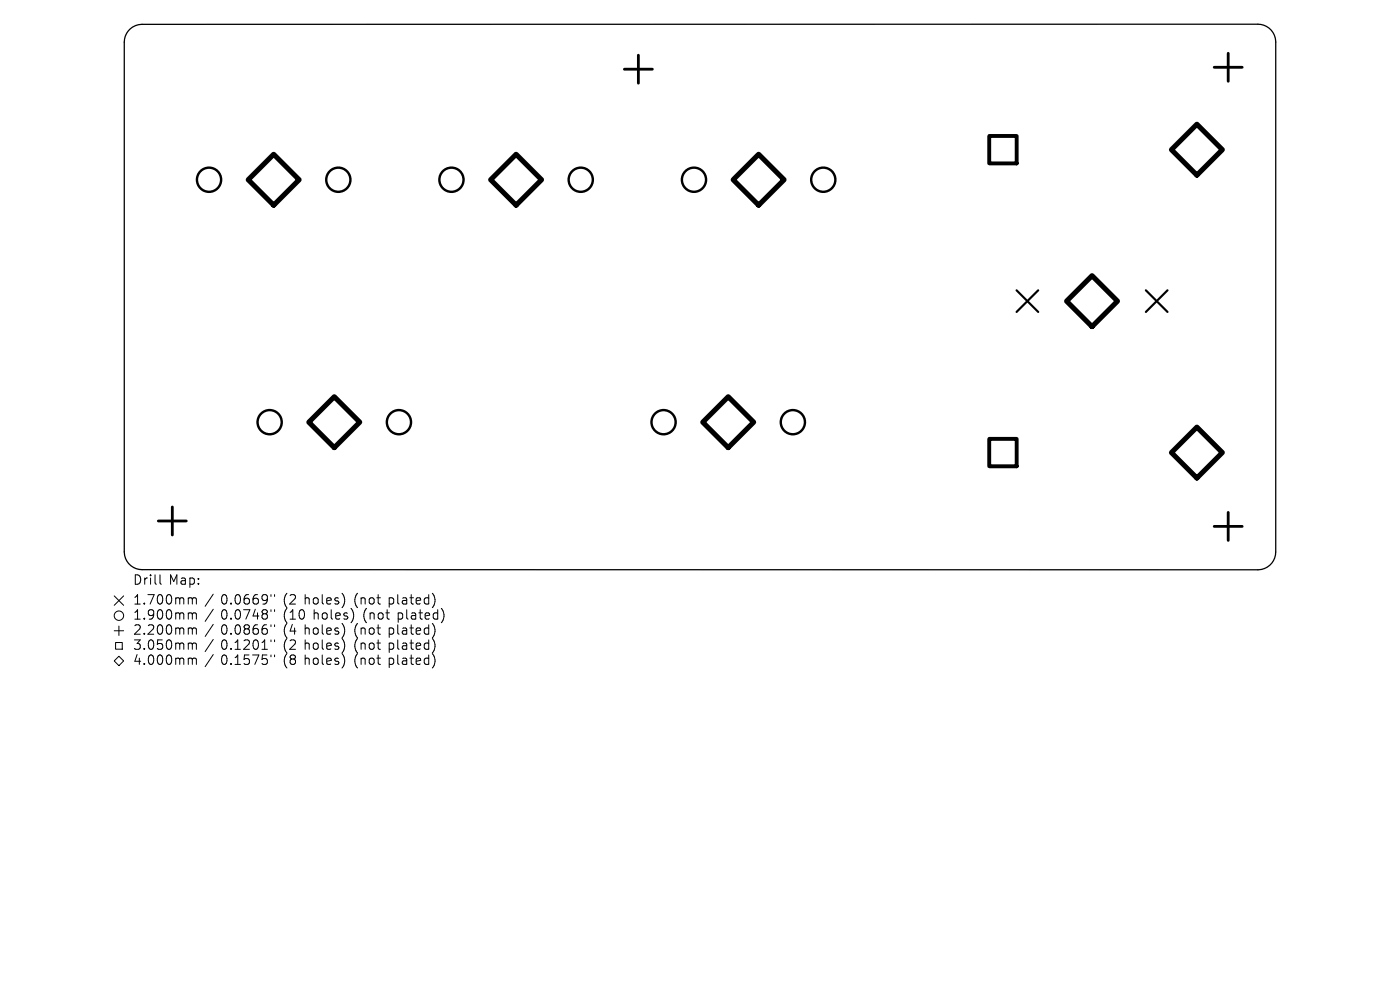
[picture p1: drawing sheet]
<svg xmlns="http://www.w3.org/2000/svg" width="297mm" height="210mm" viewBox="0 0 297 210" stroke-linecap="round" stroke-linejoin="round" font-family="sans-serif">
<defs><g id="words">
<g font-size="2.8">
<text x="28.2" y="124.5">Drill</text>
<text x="35.8" y="124.5">Map:</text>
<text x="28.2" y="128.7">1.700mm</text>
<text x="28.2" y="131.9">1.900mm</text>
<text x="46.8" y="128.7">0.0669&quot;</text>
<text x="46.8" y="131.9">0.0748&quot;</text>
<text x="60.1" y="128.7">(2</text>
<text x="60.1" y="131.9">(10</text>
<text x="64.7" y="128.7">holes)</text>
<text x="66.6" y="131.9">holes)</text>
<text x="75.3" y="128.7">(not</text>
<text x="77.2" y="131.9">(not</text>
<text x="82.7" y="128.7">plated)</text>
<text x="84.6" y="131.9">plated)</text>
<text x="28.2" y="135.1">2.200mm</text>
<text x="46.8" y="135.1">0.0866&quot;</text>
<text x="60.1" y="135.1">(4</text>
<text x="64.7" y="135.1">holes)</text>
<text x="75.3" y="135.1">(not</text>
<text x="82.7" y="135.1">plated)</text>
<text x="28.2" y="138.3">3.050mm</text>
<text x="28.2" y="141.5">4.000mm</text>
<text x="46.8" y="138.3">0.1201&quot;</text>
<text x="46.8" y="141.5">0.1575&quot;</text>
<text x="60.1" y="138.3">(2</text>
<text x="60.1" y="141.5">(8</text>
<text x="64.7" y="138.3">holes)</text>
<text x="64.7" y="141.5">holes)</text>
<text x="75.3" y="138.3">(not</text>
<text x="75.3" y="141.5">(not</text>
<text x="82.7" y="138.3">plated)</text>
<text x="82.7" y="141.5">plated)</text>
</g>
</g></defs>
<path d="M27.6 6.1a3.8 3.8 0 0 1 2.5-.9l236.8-.1a3.8 3.8 0 0 1 3.7 3.8v108.2a3.8 3.8 0 0 1-3.7 3.8l-236.8-.1a3.8 3.8 0 0 1-3.7-3.7v-108.2a3.8 3.8 0 0 1 1.2-2.8z" fill="none" stroke="#000" stroke-width=".27"/>
<path d="M215.7 61.6l4.6 4.6M220.3 61.6l-4.6 4.6M243.1 61.6l4.6 4.6M247.7 61.6l-4.6 4.6" fill="none" stroke="#000" stroke-width=".46"/>
<g fill="none" stroke="#000" stroke-width=".51">
<circle cx="44.3" cy="38.1" r="2.56"/>
<circle cx="71.8" cy="38.1" r="2.56"/>
<circle cx="95.8" cy="38.1" r="2.56"/>
<circle cx="123.2" cy="38.1" r="2.56"/>
<circle cx="147.2" cy="38.1" r="2.56"/>
<circle cx="174.7" cy="38.1" r="2.56"/>
<circle cx="57.2" cy="89.6" r="2.56"/>
<circle cx="84.6" cy="89.6" r="2.56"/>
<circle cx="140.8" cy="89.6" r="2.56"/>
<circle cx="168.2" cy="89.6" r="2.56"/>
</g>
<path d="M132.5 14.7h5.9M135.4 11.7v5.9M257.6 14.3h5.9M260.6 11.3v5.9M33.6 110.5h5.9M36.6 107.5v6M257.6 111.7h5.9M260.6 108.7v5.9" fill="none" stroke="#000" stroke-width=".59"/>
<path d="M209.9 28.8h5.8v5.9h-5.8zM209.9 93.1h5.8v5.8h-5.8z" fill="none" stroke="#000" stroke-width=".82"/>
<path d="M52.7 38.1l5.4-5.4 5.4 5.4-5.4 5.4zM104.1 38.1l5.4-5.4 5.4 5.4-5.4 5.4zM160.9 32.7l5.4 5.4-5.4 5.4-5.4-5.4zM248.5 31.8l5.4-5.4 5.4 5.4-5.4 5.4zM231.7 58.5l5.4 5.4-5.4 5.4-5.4-5.4zM70.9 84.2l5.4 5.4-5.4 5.4-5.4-5.4zM149.1 89.6l5.4-5.4 5.4 5.4-5.4 5.4zM248.5 96l5.4-5.4 5.4 5.4-5.4 5.4z" fill="none" stroke="#000" stroke-width="1.1"/>
<g fill="none" stroke="#000" stroke-width=".21">
<path d="M24.2 126.4l2 2M24.2 133.8h2M24.5 136.3h1.4v1.4h-1.4zM25.2 132.8v2M26.2 126.4l-2 2M33.9 121.9v1.8l.3 .2M40.5 126.8l.3 .3M40.5 130l.3 .3M40.5 133.2l.3 .3M40.5 136.4l.3 .3M40.5 139.6l.3 .3M40.8 127.1v1"/>
<path d="M40.8 130.3v1M40.8 133.5v1M40.8 136.7v1M40.8 139.9v1M40.8 127.1l.3-.3 .5 .1 .1 1.2M40.8 130.3l.3-.3 .5 .1 .1 1.2M40.8 133.5l.3-.3 .5 .1 .1 1.2M40.8 136.7l.3-.3 .5 .1 .1 1.2M40.8 139.9l.3-.3 .5 .1 .1 1.2M45.2 126l-1.7 2.6M45.2 129.2l-1.7 2.6M45.2 132.4l-1.7 2.6"/>
<path d="M45.2 135.6l-1.7 2.6M45.2 138.8l-1.7 2.6M57.5 126.1v.4M57.5 129.3v.4M57.5 132.5v.4M57.5 135.7v.4M57.5 138.9v.4M58.2 126.1v.4M58.2 129.3v.4M58.2 132.5v.4M58.2 135.7v.4M58.2 138.9v.4"/>
<path d="M73 126.7v1.3M73 133.1v1.3M73 136.3v1.3M73 139.5v1.3M74.9 129.9v1.3M91.8 125.9a2.35 2.35 0 0 1 0 2.9M91.8 135.5a2.35 2.35 0 0 1 0 2.9M91.8 138.7a2.35 2.35 0 0 1 0 2.9M92.2 133.1l.1 .9-.5 1.2M93.7 129.1a2.35 2.35 0 0 1 0 2.9M24.2 140.2l1-1 1 1-1 1z"/>
<circle cx="25.2" cy="130.6" r="1"/>
</g>
<use href="#words"/>
</svg>
